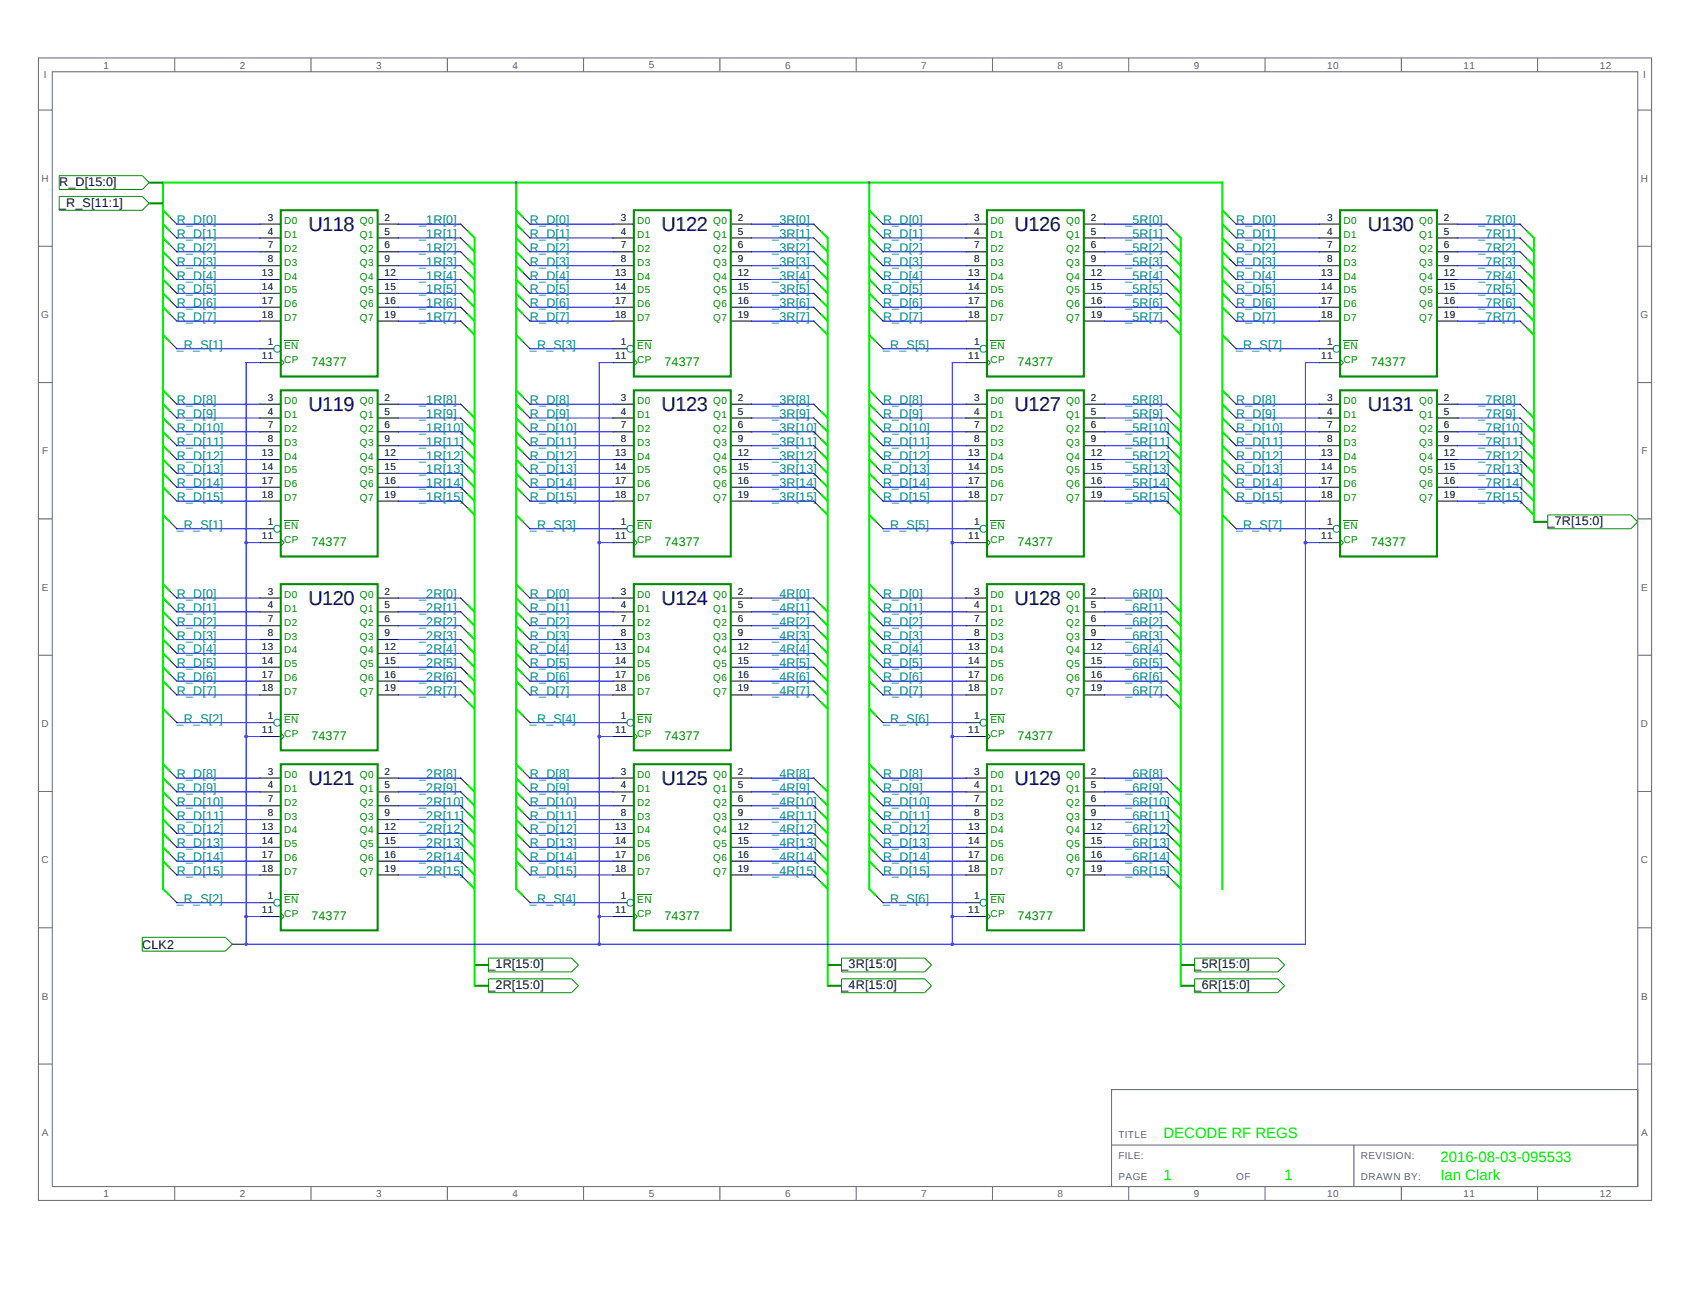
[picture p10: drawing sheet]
<svg xmlns="http://www.w3.org/2000/svg" width="279mm" height="216mm" viewBox="0 0 279 216" stroke-linecap="round" stroke-linejoin="round" font-family="sans-serif">
<defs><g id="words">
<g font-size="3.3">
<text x="51" y="38.2">U118</text>
<text x="109.4" y="38.2">U122</text>
<text x="167.7" y="38.2">U126</text>
<text x="226.1" y="38.2">U130</text>
<text x="51" y="68">U119</text>
<text x="109.4" y="68">U123</text>
<text x="167.7" y="68">U127</text>
<text x="226.1" y="68">U131</text>
<text x="51" y="100">U120</text>
<text x="109.4" y="100">U124</text>
<text x="167.7" y="100">U128</text>
<text x="51" y="129.8">U121</text>
<text x="109.4" y="129.8">U125</text>
<text x="167.7" y="129.8">U129</text>
</g>
<g font-size="2.5" fill="#0e0">
<text x="192.4" y="188.1">DECODE RF REGS</text>
<text x="192.4" y="195">1</text>
<text x="212.4" y="195">1</text>
<text x="238.1" y="192.2">2016-08-03-095533</text>
<text x="238.1" y="195">Ian Clark</text>
</g>
<g font-size="2.1">
<text x="9.8" y="30.7">R_D[15:0]</text>
<text x="9.8" y="34.2">_R_S[11:1]</text>
<text x="255.9" y="86.8">_7R[15:0]</text>
<text x="23.5" y="156.8">CLK2</text>
<text x="80.8" y="160.1">_1R[15:0]</text>
<text x="139.1" y="160.1">_3R[15:0]</text>
<text x="197.5" y="160.1">_5R[15:0]</text>
<text x="80.8" y="163.5">_2R[15:0]</text>
<text x="139.1" y="163.5">_4R[15:0]</text>
<text x="197.5" y="163.5">_6R[15:0]</text>
</g>
<g font-size="2.1" fill="#008b8b">
<text x="29.2" y="41.6">R_D[2]</text>
<text x="29.2" y="39.3">R_D[1]</text>
<text x="29.2" y="37.1">R_D[0]</text>
<text x="69.3" y="37.1">_1R[0]</text>
<text x="69.3" y="39.3">_1R[1]</text>
<text x="69.3" y="41.6">_1R[2]</text>
<text x="87.6" y="41.6">R_D[2]</text>
<text x="87.6" y="39.3">R_D[1]</text>
<text x="87.6" y="37.1">R_D[0]</text>
<text x="127.7" y="37.1">_3R[0]</text>
<text x="127.7" y="39.3">_3R[1]</text>
<text x="127.7" y="41.6">_3R[2]</text>
<text x="146" y="41.6">R_D[2]</text>
<text x="146" y="39.3">R_D[1]</text>
<text x="146" y="37.1">R_D[0]</text>
<text x="186.1" y="37.1">_5R[0]</text>
<text x="186.1" y="39.3">_5R[1]</text>
<text x="186.1" y="41.6">_5R[2]</text>
<text x="204.4" y="41.6">R_D[2]</text>
<text x="204.4" y="39.3">R_D[1]</text>
<text x="204.4" y="37.1">R_D[0]</text>
<text x="244.4" y="37.1">_7R[0]</text>
<text x="244.4" y="39.3">_7R[1]</text>
<text x="244.4" y="41.6">_7R[2]</text>
<text x="29.2" y="46.2">R_D[4]</text>
<text x="29.2" y="43.9">R_D[3]</text>
<text x="69.3" y="43.9">_1R[3]</text>
<text x="69.3" y="46.2">_1R[4]</text>
<text x="87.6" y="46.2">R_D[4]</text>
<text x="87.6" y="43.9">R_D[3]</text>
<text x="127.7" y="43.9">_3R[3]</text>
<text x="127.7" y="46.2">_3R[4]</text>
<text x="146" y="46.2">R_D[4]</text>
<text x="146" y="43.9">R_D[3]</text>
<text x="186.1" y="43.9">_5R[3]</text>
<text x="186.1" y="46.2">_5R[4]</text>
<text x="204.4" y="46.2">R_D[4]</text>
<text x="204.4" y="43.9">R_D[3]</text>
<text x="244.4" y="43.9">_7R[3]</text>
<text x="244.4" y="46.2">_7R[4]</text>
<text x="29.2" y="53.1">R_D[7]</text>
<text x="29.2" y="50.8">R_D[6]</text>
<text x="29.2" y="48.5">R_D[5]</text>
<text x="69.3" y="48.5">_1R[5]</text>
<text x="69.3" y="50.8">_1R[6]</text>
<text x="69.3" y="53.1">_1R[7]</text>
<text x="87.6" y="53.1">R_D[7]</text>
<text x="87.6" y="50.8">R_D[6]</text>
<text x="87.6" y="48.5">R_D[5]</text>
<text x="127.7" y="48.5">_3R[5]</text>
<text x="127.7" y="50.8">_3R[6]</text>
<text x="127.7" y="53.1">_3R[7]</text>
<text x="146" y="53.1">R_D[7]</text>
<text x="146" y="50.8">R_D[6]</text>
<text x="146" y="48.5">R_D[5]</text>
<text x="186.1" y="48.5">_5R[5]</text>
<text x="186.1" y="50.8">_5R[6]</text>
<text x="186.1" y="53.1">_5R[7]</text>
<text x="204.4" y="53.1">R_D[7]</text>
<text x="204.4" y="50.8">R_D[6]</text>
<text x="204.4" y="48.5">R_D[5]</text>
<text x="244.4" y="48.5">_7R[5]</text>
<text x="244.4" y="50.8">_7R[6]</text>
<text x="244.4" y="53.1">_7R[7]</text>
<text x="29.2" y="57.7">_R_S[1]</text>
<text x="87.6" y="57.7">_R_S[3]</text>
<text x="146" y="57.7">_R_S[5]</text>
<text x="204.4" y="57.7">_R_S[7]</text>
<text x="29.2" y="71.4">R_D[10]</text>
<text x="29.2" y="69.1">R_D[9]</text>
<text x="29.2" y="66.8">R_D[8]</text>
<text x="69.3" y="66.8">_1R[8]</text>
<text x="69.3" y="69.1">_1R[9]</text>
<text x="69.3" y="71.4">_1R[10]</text>
<text x="87.6" y="71.4">R_D[10]</text>
<text x="87.6" y="69.1">R_D[9]</text>
<text x="87.6" y="66.8">R_D[8]</text>
<text x="127.7" y="66.8">_3R[8]</text>
<text x="127.7" y="69.1">_3R[9]</text>
<text x="127.7" y="71.4">_3R[10]</text>
<text x="146" y="71.4">R_D[10]</text>
<text x="146" y="69.1">R_D[9]</text>
<text x="146" y="66.8">R_D[8]</text>
<text x="186.1" y="66.8">_5R[8]</text>
<text x="186.1" y="69.1">_5R[9]</text>
<text x="186.1" y="71.4">_5R[10]</text>
<text x="204.4" y="71.4">R_D[10]</text>
<text x="204.4" y="69.1">R_D[9]</text>
<text x="204.4" y="66.8">R_D[8]</text>
<text x="244.4" y="66.8">_7R[8]</text>
<text x="244.4" y="69.1">_7R[9]</text>
<text x="244.4" y="71.4">_7R[10]</text>
<text x="29.2" y="76">R_D[12]</text>
<text x="29.2" y="73.7">R_D[11]</text>
<text x="69.3" y="73.7">_1R[11]</text>
<text x="69.3" y="76">_1R[12]</text>
<text x="87.6" y="76">R_D[12]</text>
<text x="87.6" y="73.7">R_D[11]</text>
<text x="127.7" y="73.7">_3R[11]</text>
<text x="127.7" y="76">_3R[12]</text>
<text x="146" y="76">R_D[12]</text>
<text x="146" y="73.7">R_D[11]</text>
<text x="186.1" y="73.7">_5R[11]</text>
<text x="186.1" y="76">_5R[12]</text>
<text x="204.4" y="76">R_D[12]</text>
<text x="204.4" y="73.7">R_D[11]</text>
<text x="244.4" y="73.7">_7R[11]</text>
<text x="244.4" y="76">_7R[12]</text>
<text x="29.2" y="82.8">R_D[15]</text>
<text x="29.2" y="80.5">R_D[14]</text>
<text x="29.2" y="78.3">R_D[13]</text>
<text x="69.3" y="78.3">_1R[13]</text>
<text x="69.3" y="80.5">_1R[14]</text>
<text x="69.3" y="82.8">_1R[15]</text>
<text x="87.6" y="82.8">R_D[15]</text>
<text x="87.6" y="80.5">R_D[14]</text>
<text x="87.6" y="78.3">R_D[13]</text>
<text x="127.7" y="78.3">_3R[13]</text>
<text x="127.7" y="80.5">_3R[14]</text>
<text x="127.7" y="82.8">_3R[15]</text>
<text x="146" y="82.8">R_D[15]</text>
<text x="146" y="80.5">R_D[14]</text>
<text x="146" y="78.3">R_D[13]</text>
<text x="186.1" y="78.3">_5R[13]</text>
<text x="186.1" y="80.5">_5R[14]</text>
<text x="186.1" y="82.8">_5R[15]</text>
<text x="204.4" y="82.8">R_D[15]</text>
<text x="204.4" y="80.5">R_D[14]</text>
<text x="204.4" y="78.3">R_D[13]</text>
<text x="244.4" y="78.3">_7R[13]</text>
<text x="244.4" y="80.5">_7R[14]</text>
<text x="244.4" y="82.8">_7R[15]</text>
<text x="29.2" y="87.4">_R_S[1]</text>
<text x="87.6" y="87.4">_R_S[3]</text>
<text x="146" y="87.4">_R_S[5]</text>
<text x="204.4" y="87.4">_R_S[7]</text>
<text x="29.2" y="101.2">R_D[1]</text>
<text x="29.2" y="98.9">R_D[0]</text>
<text x="69.3" y="98.9">_2R[0]</text>
<text x="69.3" y="101.2">_2R[1]</text>
<text x="87.6" y="101.2">R_D[1]</text>
<text x="87.6" y="98.9">R_D[0]</text>
<text x="127.7" y="98.9">_4R[0]</text>
<text x="127.7" y="101.2">_4R[1]</text>
<text x="146" y="101.2">R_D[1]</text>
<text x="146" y="98.9">R_D[0]</text>
<text x="186.1" y="98.9">_6R[0]</text>
<text x="186.1" y="101.2">_6R[1]</text>
<text x="29.2" y="105.7">R_D[3]</text>
<text x="29.2" y="103.4">R_D[2]</text>
<text x="69.3" y="103.4">_2R[2]</text>
<text x="69.3" y="105.7">_2R[3]</text>
<text x="87.6" y="105.7">R_D[3]</text>
<text x="87.6" y="103.4">R_D[2]</text>
<text x="127.7" y="103.4">_4R[2]</text>
<text x="127.7" y="105.7">_4R[3]</text>
<text x="146" y="105.7">R_D[3]</text>
<text x="146" y="103.4">R_D[2]</text>
<text x="186.1" y="103.4">_6R[2]</text>
<text x="186.1" y="105.7">_6R[3]</text>
<text x="29.2" y="112.6">R_D[6]</text>
<text x="29.2" y="110.3">R_D[5]</text>
<text x="29.2" y="108">R_D[4]</text>
<text x="69.3" y="108">_2R[4]</text>
<text x="69.3" y="110.3">_2R[5]</text>
<text x="69.3" y="112.6">_2R[6]</text>
<text x="87.6" y="112.6">R_D[6]</text>
<text x="87.6" y="110.3">R_D[5]</text>
<text x="87.6" y="108">R_D[4]</text>
<text x="127.7" y="108">_4R[4]</text>
<text x="127.7" y="110.3">_4R[5]</text>
<text x="127.7" y="112.6">_4R[6]</text>
<text x="146" y="112.6">R_D[6]</text>
<text x="146" y="110.3">R_D[5]</text>
<text x="146" y="108">R_D[4]</text>
<text x="186.1" y="108">_6R[4]</text>
<text x="186.1" y="110.3">_6R[5]</text>
<text x="186.1" y="112.6">_6R[6]</text>
<text x="29.2" y="119.5">_R_S[2]</text>
<text x="29.2" y="114.9">R_D[7]</text>
<text x="69.3" y="114.9">_2R[7]</text>
<text x="87.6" y="119.5">_R_S[4]</text>
<text x="87.6" y="114.9">R_D[7]</text>
<text x="127.7" y="114.9">_4R[7]</text>
<text x="146" y="119.5">_R_S[6]</text>
<text x="146" y="114.9">R_D[7]</text>
<text x="186.1" y="114.9">_6R[7]</text>
<text x="29.2" y="130.9">R_D[9]</text>
<text x="29.2" y="128.6">R_D[8]</text>
<text x="69.3" y="128.6">_2R[8]</text>
<text x="69.3" y="130.9">_2R[9]</text>
<text x="87.6" y="130.9">R_D[9]</text>
<text x="87.6" y="128.6">R_D[8]</text>
<text x="127.7" y="128.6">_4R[8]</text>
<text x="127.7" y="130.9">_4R[9]</text>
<text x="146" y="130.9">R_D[9]</text>
<text x="146" y="128.6">R_D[8]</text>
<text x="186.1" y="128.6">_6R[8]</text>
<text x="186.1" y="130.9">_6R[9]</text>
<text x="29.2" y="137.8">R_D[12]</text>
<text x="29.2" y="135.5">R_D[11]</text>
<text x="29.2" y="133.2">R_D[10]</text>
<text x="69.3" y="133.2">_2R[10]</text>
<text x="69.3" y="135.5">_2R[11]</text>
<text x="69.3" y="137.8">_2R[12]</text>
<text x="87.6" y="137.8">R_D[12]</text>
<text x="87.6" y="135.5">R_D[11]</text>
<text x="87.6" y="133.2">R_D[10]</text>
<text x="127.7" y="133.2">_4R[10]</text>
<text x="127.7" y="135.5">_4R[11]</text>
<text x="127.7" y="137.8">_4R[12]</text>
<text x="146" y="137.8">R_D[12]</text>
<text x="146" y="135.5">R_D[11]</text>
<text x="146" y="133.2">R_D[10]</text>
<text x="186.1" y="133.2">_6R[10]</text>
<text x="186.1" y="135.5">_6R[11]</text>
<text x="186.1" y="137.8">_6R[12]</text>
<text x="29.2" y="142.4">R_D[14]</text>
<text x="29.2" y="140.1">R_D[13]</text>
<text x="69.3" y="140.1">_2R[13]</text>
<text x="69.3" y="142.4">_2R[14]</text>
<text x="87.6" y="142.4">R_D[14]</text>
<text x="87.6" y="140.1">R_D[13]</text>
<text x="127.7" y="140.1">_4R[13]</text>
<text x="127.7" y="142.4">_4R[14]</text>
<text x="146" y="142.4">R_D[14]</text>
<text x="146" y="140.1">R_D[13]</text>
<text x="186.1" y="140.1">_6R[13]</text>
<text x="186.1" y="142.4">_6R[14]</text>
<text x="29.2" y="149.2">_R_S[2]</text>
<text x="29.2" y="144.6">R_D[15]</text>
<text x="69.3" y="144.6">_2R[15]</text>
<text x="87.6" y="149.2">_R_S[4]</text>
<text x="87.6" y="144.6">R_D[15]</text>
<text x="127.7" y="144.6">_4R[15]</text>
<text x="146" y="149.2">_R_S[6]</text>
<text x="146" y="144.6">R_D[15]</text>
<text x="186.1" y="144.6">_6R[15]</text>
</g>
<g font-size="2.1" fill="#008b00">
<text x="51.5" y="60.5">74377</text>
<text x="109.9" y="60.5">74377</text>
<text x="168.2" y="60.5">74377</text>
<text x="226.6" y="60.5">74377</text>
<text x="51.5" y="90.3">74377</text>
<text x="109.9" y="90.3">74377</text>
<text x="168.2" y="90.3">74377</text>
<text x="226.6" y="90.3">74377</text>
<text x="51.5" y="122.3">74377</text>
<text x="109.9" y="122.3">74377</text>
<text x="168.2" y="122.3">74377</text>
<text x="51.5" y="152.1">74377</text>
<text x="109.9" y="152.1">74377</text>
<text x="168.2" y="152.1">74377</text>
</g>
<g font-size="1.7" fill="#666">
<text x="17.1" y="11.3">1</text>
<text x="39.7" y="11.3">2</text>
<text x="62.2" y="11.3">3</text>
<text x="84.7" y="11.3">4</text>
<text x="107.3" y="11.3">5</text>
<text x="129.8" y="11.3">6</text>
<text x="152.3" y="11.3">7</text>
<text x="174.9" y="11.3">8</text>
<text x="197.4" y="11.3">9</text>
<text x="219.4" y="11.3">10</text>
<text x="242" y="11.3">11</text>
<text x="264.5" y="11.3">12</text>
<text x="7.2" y="12.9">I</text>
<text x="271.7" y="12.9">I</text>
<text x="6.9" y="30.1">H</text>
<text x="271.3" y="30.1">H</text>
<text x="6.8" y="52.6">G</text>
<text x="271.2" y="52.6">G</text>
<text x="7" y="75.1">F</text>
<text x="271.4" y="75.1">F</text>
<text x="6.9" y="97.7">E</text>
<text x="271.3" y="97.7">E</text>
<text x="6.9" y="120.2">D</text>
<text x="271.3" y="120.2">D</text>
<text x="6.9" y="142.7">C</text>
<text x="271.3" y="142.7">C</text>
<text x="6.9" y="165.3">B</text>
<text x="271.3" y="165.3">B</text>
<text x="6.9" y="187.8">A</text>
<text x="184.9" y="191.6">FILE:</text>
<text x="184.9" y="188.1">TITLE</text>
<text x="225" y="191.6">REVISION:</text>
<text x="271.3" y="187.8">A</text>
<text x="17.1" y="197.9">1</text>
<text x="39.7" y="197.9">2</text>
<text x="62.2" y="197.9">3</text>
<text x="84.7" y="197.9">4</text>
<text x="107.3" y="197.9">5</text>
<text x="129.8" y="197.9">6</text>
<text x="152.3" y="197.9">7</text>
<text x="174.9" y="197.9">8</text>
<text x="184.9" y="195">PAGE</text>
<text x="197.4" y="197.9">9</text>
<text x="204.4" y="195">OF</text>
<text x="219.4" y="197.9">10</text>
<text x="225" y="195">DRAWN BY:</text>
<text x="242" y="197.9">11</text>
<text x="264.5" y="197.9">12</text>
</g>
<g font-size="1.7">
<text x="44.3" y="36.5">3</text>
<text x="44.3" y="41.1">7</text>
<text x="44.3" y="38.8">4</text>
<text x="63.6" y="36.5">2</text>
<text x="63.6" y="38.8">5</text>
<text x="63.6" y="41.1">6</text>
<text x="102.7" y="36.5">3</text>
<text x="102.7" y="41.1">7</text>
<text x="102.7" y="38.8">4</text>
<text x="122" y="36.5">2</text>
<text x="122" y="38.8">5</text>
<text x="122" y="41.1">6</text>
<text x="161" y="36.5">3</text>
<text x="161" y="41.1">7</text>
<text x="161" y="38.8">4</text>
<text x="180.3" y="36.5">2</text>
<text x="180.3" y="38.8">5</text>
<text x="180.3" y="41.1">6</text>
<text x="219.4" y="36.5">3</text>
<text x="219.4" y="41.1">7</text>
<text x="219.4" y="38.8">4</text>
<text x="238.7" y="36.5">2</text>
<text x="238.7" y="38.8">5</text>
<text x="238.7" y="41.1">6</text>
<text x="43.3" y="45.6">13</text>
<text x="43.3" y="47.9">14</text>
<text x="44.3" y="43.3">8</text>
<text x="63.6" y="43.3">9</text>
<text x="63.6" y="45.6">12</text>
<text x="63.6" y="47.9">15</text>
<text x="101.7" y="45.6">13</text>
<text x="101.7" y="47.9">14</text>
<text x="102.7" y="43.3">8</text>
<text x="122" y="43.3">9</text>
<text x="122" y="45.6">12</text>
<text x="122" y="47.9">15</text>
<text x="160.1" y="45.6">13</text>
<text x="160.1" y="47.9">14</text>
<text x="161" y="43.3">8</text>
<text x="180.3" y="43.3">9</text>
<text x="180.3" y="45.6">12</text>
<text x="180.3" y="47.9">15</text>
<text x="218.4" y="45.6">13</text>
<text x="218.4" y="47.9">14</text>
<text x="219.4" y="43.3">8</text>
<text x="238.7" y="43.3">9</text>
<text x="238.7" y="45.6">12</text>
<text x="238.7" y="47.9">15</text>
<text x="43.3" y="52.5">18</text>
<text x="43.3" y="50.2">17</text>
<text x="63.6" y="50.2">16</text>
<text x="63.6" y="52.5">19</text>
<text x="101.7" y="52.5">18</text>
<text x="101.7" y="50.2">17</text>
<text x="122" y="50.2">16</text>
<text x="122" y="52.5">19</text>
<text x="160.1" y="52.5">18</text>
<text x="160.1" y="50.2">17</text>
<text x="180.3" y="50.2">16</text>
<text x="180.3" y="52.5">19</text>
<text x="218.4" y="52.5">18</text>
<text x="218.4" y="50.2">17</text>
<text x="238.7" y="50.2">16</text>
<text x="238.7" y="52.5">19</text>
<text x="43.3" y="59.4">11</text>
<text x="44.3" y="57.1">1</text>
<text x="101.7" y="59.4">11</text>
<text x="102.7" y="57.1">1</text>
<text x="160.1" y="59.4">11</text>
<text x="161" y="57.1">1</text>
<text x="218.4" y="59.4">11</text>
<text x="219.4" y="57.1">1</text>
<text x="44.3" y="66.2">3</text>
<text x="44.3" y="70.8">7</text>
<text x="44.3" y="68.5">4</text>
<text x="63.6" y="66.2">2</text>
<text x="63.6" y="68.5">5</text>
<text x="63.6" y="70.8">6</text>
<text x="102.7" y="66.2">3</text>
<text x="102.7" y="70.8">7</text>
<text x="102.7" y="68.5">4</text>
<text x="122" y="66.2">2</text>
<text x="122" y="68.5">5</text>
<text x="122" y="70.8">6</text>
<text x="161" y="66.2">3</text>
<text x="161" y="70.8">7</text>
<text x="161" y="68.5">4</text>
<text x="180.3" y="66.2">2</text>
<text x="180.3" y="68.5">5</text>
<text x="180.3" y="70.8">6</text>
<text x="219.4" y="66.2">3</text>
<text x="219.4" y="70.8">7</text>
<text x="219.4" y="68.5">4</text>
<text x="238.7" y="66.2">2</text>
<text x="238.7" y="68.5">5</text>
<text x="238.7" y="70.8">6</text>
<text x="43.3" y="75.4">13</text>
<text x="43.3" y="77.7">14</text>
<text x="44.3" y="73.1">8</text>
<text x="63.6" y="73.1">9</text>
<text x="63.6" y="75.4">12</text>
<text x="63.6" y="77.7">15</text>
<text x="101.7" y="75.4">13</text>
<text x="101.7" y="77.7">14</text>
<text x="102.7" y="73.1">8</text>
<text x="122" y="73.1">9</text>
<text x="122" y="75.4">12</text>
<text x="122" y="77.7">15</text>
<text x="160.1" y="75.4">13</text>
<text x="160.1" y="77.7">14</text>
<text x="161" y="73.1">8</text>
<text x="180.3" y="73.1">9</text>
<text x="180.3" y="75.4">12</text>
<text x="180.3" y="77.7">15</text>
<text x="218.4" y="75.4">13</text>
<text x="218.4" y="77.7">14</text>
<text x="219.4" y="73.1">8</text>
<text x="238.7" y="73.1">9</text>
<text x="238.7" y="75.4">12</text>
<text x="238.7" y="77.7">15</text>
<text x="43.3" y="82.3">18</text>
<text x="43.3" y="80">17</text>
<text x="63.6" y="80">16</text>
<text x="63.6" y="82.3">19</text>
<text x="101.7" y="82.3">18</text>
<text x="101.7" y="80">17</text>
<text x="122" y="80">16</text>
<text x="122" y="82.3">19</text>
<text x="160.1" y="82.3">18</text>
<text x="160.1" y="80">17</text>
<text x="180.3" y="80">16</text>
<text x="180.3" y="82.3">19</text>
<text x="218.4" y="82.3">18</text>
<text x="218.4" y="80">17</text>
<text x="238.7" y="80">16</text>
<text x="238.7" y="82.3">19</text>
<text x="43.3" y="89.1">11</text>
<text x="44.3" y="86.8">1</text>
<text x="101.7" y="89.1">11</text>
<text x="102.7" y="86.8">1</text>
<text x="160.1" y="89.1">11</text>
<text x="161" y="86.8">1</text>
<text x="218.4" y="89.1">11</text>
<text x="219.4" y="86.8">1</text>
<text x="44.3" y="98.3">3</text>
<text x="44.3" y="100.6">4</text>
<text x="63.6" y="98.3">2</text>
<text x="63.6" y="100.6">5</text>
<text x="102.7" y="98.3">3</text>
<text x="102.7" y="100.6">4</text>
<text x="122" y="98.3">2</text>
<text x="122" y="100.6">5</text>
<text x="161" y="98.3">3</text>
<text x="161" y="100.6">4</text>
<text x="180.3" y="98.3">2</text>
<text x="180.3" y="100.6">5</text>
<text x="43.3" y="107.4">13</text>
<text x="44.3" y="105.2">8</text>
<text x="44.3" y="102.9">7</text>
<text x="63.6" y="102.9">6</text>
<text x="63.6" y="105.2">9</text>
<text x="63.6" y="107.4">12</text>
<text x="101.7" y="107.4">13</text>
<text x="102.7" y="105.2">8</text>
<text x="102.7" y="102.9">7</text>
<text x="122" y="102.9">6</text>
<text x="122" y="105.2">9</text>
<text x="122" y="107.4">12</text>
<text x="160.1" y="107.4">13</text>
<text x="161" y="105.2">8</text>
<text x="161" y="102.9">7</text>
<text x="180.3" y="102.9">6</text>
<text x="180.3" y="105.2">9</text>
<text x="180.3" y="107.4">12</text>
<text x="43.3" y="112">17</text>
<text x="43.3" y="109.7">14</text>
<text x="63.6" y="109.7">15</text>
<text x="63.6" y="112">16</text>
<text x="101.7" y="112">17</text>
<text x="101.7" y="109.7">14</text>
<text x="122" y="109.7">15</text>
<text x="122" y="112">16</text>
<text x="160.1" y="112">17</text>
<text x="160.1" y="109.7">14</text>
<text x="180.3" y="109.7">15</text>
<text x="180.3" y="112">16</text>
<text x="43.3" y="114.3">18</text>
<text x="44.3" y="118.9">1</text>
<text x="63.6" y="114.3">19</text>
<text x="101.7" y="114.3">18</text>
<text x="102.7" y="118.9">1</text>
<text x="122" y="114.3">19</text>
<text x="160.1" y="114.3">18</text>
<text x="161" y="118.9">1</text>
<text x="180.3" y="114.3">19</text>
<text x="43.3" y="121.2">11</text>
<text x="101.7" y="121.2">11</text>
<text x="160.1" y="121.2">11</text>
<text x="44.3" y="128">3</text>
<text x="44.3" y="130.3">4</text>
<text x="63.6" y="128">2</text>
<text x="63.6" y="130.3">5</text>
<text x="102.7" y="128">3</text>
<text x="102.7" y="130.3">4</text>
<text x="122" y="128">2</text>
<text x="122" y="130.3">5</text>
<text x="161" y="128">3</text>
<text x="161" y="130.3">4</text>
<text x="180.3" y="128">2</text>
<text x="180.3" y="130.3">5</text>
<text x="43.3" y="137.2">13</text>
<text x="44.3" y="134.9">8</text>
<text x="44.3" y="132.6">7</text>
<text x="63.6" y="132.6">6</text>
<text x="63.6" y="134.9">9</text>
<text x="63.6" y="137.2">12</text>
<text x="101.7" y="137.2">13</text>
<text x="102.7" y="134.9">8</text>
<text x="102.7" y="132.6">7</text>
<text x="122" y="132.6">6</text>
<text x="122" y="134.9">9</text>
<text x="122" y="137.2">12</text>
<text x="160.1" y="137.2">13</text>
<text x="161" y="134.9">8</text>
<text x="161" y="132.6">7</text>
<text x="180.3" y="132.6">6</text>
<text x="180.3" y="134.9">9</text>
<text x="180.3" y="137.2">12</text>
<text x="43.3" y="141.8">17</text>
<text x="43.3" y="139.5">14</text>
<text x="63.6" y="139.5">15</text>
<text x="63.6" y="141.8">16</text>
<text x="101.7" y="141.8">17</text>
<text x="101.7" y="139.5">14</text>
<text x="122" y="139.5">15</text>
<text x="122" y="141.8">16</text>
<text x="160.1" y="141.8">17</text>
<text x="160.1" y="139.5">14</text>
<text x="180.3" y="139.5">15</text>
<text x="180.3" y="141.8">16</text>
<text x="43.3" y="144.1">18</text>
<text x="44.3" y="148.7">1</text>
<text x="63.6" y="144.1">19</text>
<text x="101.7" y="144.1">18</text>
<text x="102.7" y="148.7">1</text>
<text x="122" y="144.1">19</text>
<text x="160.1" y="144.1">18</text>
<text x="161" y="148.7">1</text>
<text x="180.3" y="144.1">19</text>
<text x="43.3" y="150.9">11</text>
<text x="101.7" y="150.9">11</text>
<text x="160.1" y="150.9">11</text>
</g>
<g font-size="1.7" fill="#008b00">
<text x="47" y="37.1">D0</text>
<text x="47" y="41.6">D2</text>
<text x="47" y="39.3">D1</text>
<text x="59.5" y="37.1">Q0</text>
<text x="59.5" y="39.3">Q1</text>
<text x="59.5" y="41.6">Q2</text>
<text x="105.4" y="37.1">D0</text>
<text x="105.4" y="41.6">D2</text>
<text x="105.4" y="39.3">D1</text>
<text x="117.9" y="37.1">Q0</text>
<text x="117.9" y="39.3">Q1</text>
<text x="117.9" y="41.6">Q2</text>
<text x="163.7" y="37.1">D0</text>
<text x="163.7" y="41.6">D2</text>
<text x="163.7" y="39.3">D1</text>
<text x="176.3" y="37.1">Q0</text>
<text x="176.3" y="39.3">Q1</text>
<text x="176.3" y="41.6">Q2</text>
<text x="222.1" y="37.1">D0</text>
<text x="222.1" y="41.6">D2</text>
<text x="222.1" y="39.3">D1</text>
<text x="234.6" y="37.1">Q0</text>
<text x="234.6" y="39.3">Q1</text>
<text x="234.6" y="41.6">Q2</text>
<text x="47" y="46.2">D4</text>
<text x="47" y="43.9">D3</text>
<text x="59.5" y="43.9">Q3</text>
<text x="59.5" y="46.2">Q4</text>
<text x="105.4" y="46.2">D4</text>
<text x="105.4" y="43.9">D3</text>
<text x="117.9" y="43.9">Q3</text>
<text x="117.9" y="46.2">Q4</text>
<text x="163.7" y="46.2">D4</text>
<text x="163.7" y="43.9">D3</text>
<text x="176.3" y="43.9">Q3</text>
<text x="176.3" y="46.2">Q4</text>
<text x="222.1" y="46.2">D4</text>
<text x="222.1" y="43.9">D3</text>
<text x="234.6" y="43.9">Q3</text>
<text x="234.6" y="46.2">Q4</text>
<text x="47" y="53.1">D7</text>
<text x="47" y="50.8">D6</text>
<text x="47" y="48.5">D5</text>
<text x="59.5" y="48.5">Q5</text>
<text x="59.5" y="50.8">Q6</text>
<text x="59.5" y="53.1">Q7</text>
<text x="105.4" y="53.1">D7</text>
<text x="105.4" y="50.8">D6</text>
<text x="105.4" y="48.5">D5</text>
<text x="117.9" y="48.5">Q5</text>
<text x="117.9" y="50.8">Q6</text>
<text x="117.9" y="53.1">Q7</text>
<text x="163.7" y="53.1">D7</text>
<text x="163.7" y="50.8">D6</text>
<text x="163.7" y="48.5">D5</text>
<text x="176.3" y="48.5">Q5</text>
<text x="176.3" y="50.8">Q6</text>
<text x="176.3" y="53.1">Q7</text>
<text x="222.1" y="53.1">D7</text>
<text x="222.1" y="50.8">D6</text>
<text x="222.1" y="48.5">D5</text>
<text x="234.6" y="48.5">Q5</text>
<text x="234.6" y="50.8">Q6</text>
<text x="234.6" y="53.1">Q7</text>
<text x="47" y="57.7">EN</text>
<text x="47" y="59.9">CP</text>
<text x="105.4" y="57.7">EN</text>
<text x="105.4" y="59.9">CP</text>
<text x="163.7" y="57.7">EN</text>
<text x="163.7" y="59.9">CP</text>
<text x="222.1" y="57.7">EN</text>
<text x="222.1" y="59.9">CP</text>
<text x="47" y="66.8">D0</text>
<text x="47" y="71.4">D2</text>
<text x="47" y="69.1">D1</text>
<text x="59.5" y="66.8">Q0</text>
<text x="59.5" y="69.1">Q1</text>
<text x="59.5" y="71.4">Q2</text>
<text x="105.4" y="66.8">D0</text>
<text x="105.4" y="71.4">D2</text>
<text x="105.4" y="69.1">D1</text>
<text x="117.9" y="66.8">Q0</text>
<text x="117.9" y="69.1">Q1</text>
<text x="117.9" y="71.4">Q2</text>
<text x="163.7" y="66.8">D0</text>
<text x="163.7" y="71.4">D2</text>
<text x="163.7" y="69.1">D1</text>
<text x="176.3" y="66.8">Q0</text>
<text x="176.3" y="69.1">Q1</text>
<text x="176.3" y="71.4">Q2</text>
<text x="222.1" y="66.8">D0</text>
<text x="222.1" y="71.4">D2</text>
<text x="222.1" y="69.1">D1</text>
<text x="234.6" y="66.8">Q0</text>
<text x="234.6" y="69.1">Q1</text>
<text x="234.6" y="71.4">Q2</text>
<text x="47" y="76">D4</text>
<text x="47" y="73.7">D3</text>
<text x="59.5" y="73.7">Q3</text>
<text x="59.5" y="76">Q4</text>
<text x="105.4" y="76">D4</text>
<text x="105.4" y="73.7">D3</text>
<text x="117.9" y="73.7">Q3</text>
<text x="117.9" y="76">Q4</text>
<text x="163.7" y="76">D4</text>
<text x="163.7" y="73.7">D3</text>
<text x="176.3" y="73.7">Q3</text>
<text x="176.3" y="76">Q4</text>
<text x="222.1" y="76">D4</text>
<text x="222.1" y="73.7">D3</text>
<text x="234.6" y="73.7">Q3</text>
<text x="234.6" y="76">Q4</text>
<text x="47" y="82.8">D7</text>
<text x="47" y="80.5">D6</text>
<text x="47" y="78.3">D5</text>
<text x="59.5" y="78.3">Q5</text>
<text x="59.5" y="80.5">Q6</text>
<text x="59.5" y="82.8">Q7</text>
<text x="105.4" y="82.8">D7</text>
<text x="105.4" y="80.5">D6</text>
<text x="105.4" y="78.3">D5</text>
<text x="117.9" y="78.3">Q5</text>
<text x="117.9" y="80.5">Q6</text>
<text x="117.9" y="82.8">Q7</text>
<text x="163.7" y="82.8">D7</text>
<text x="163.7" y="80.5">D6</text>
<text x="163.7" y="78.3">D5</text>
<text x="176.3" y="78.3">Q5</text>
<text x="176.3" y="80.5">Q6</text>
<text x="176.3" y="82.8">Q7</text>
<text x="222.1" y="82.8">D7</text>
<text x="222.1" y="80.5">D6</text>
<text x="222.1" y="78.3">D5</text>
<text x="234.6" y="78.3">Q5</text>
<text x="234.6" y="80.5">Q6</text>
<text x="234.6" y="82.8">Q7</text>
<text x="47" y="87.4">EN</text>
<text x="47" y="89.7">CP</text>
<text x="105.4" y="87.4">EN</text>
<text x="105.4" y="89.7">CP</text>
<text x="163.7" y="87.4">EN</text>
<text x="163.7" y="89.7">CP</text>
<text x="222.1" y="87.4">EN</text>
<text x="222.1" y="89.7">CP</text>
<text x="47" y="98.9">D0</text>
<text x="47" y="101.2">D1</text>
<text x="59.5" y="98.9">Q0</text>
<text x="59.5" y="101.2">Q1</text>
<text x="105.4" y="98.9">D0</text>
<text x="105.4" y="101.2">D1</text>
<text x="117.9" y="98.9">Q0</text>
<text x="117.9" y="101.2">Q1</text>
<text x="163.7" y="98.9">D0</text>
<text x="163.7" y="101.2">D1</text>
<text x="176.3" y="98.9">Q0</text>
<text x="176.3" y="101.2">Q1</text>
<text x="47" y="105.7">D3</text>
<text x="47" y="103.4">D2</text>
<text x="59.5" y="103.4">Q2</text>
<text x="59.5" y="105.7">Q3</text>
<text x="105.4" y="105.7">D3</text>
<text x="105.4" y="103.4">D2</text>
<text x="117.9" y="103.4">Q2</text>
<text x="117.9" y="105.7">Q3</text>
<text x="163.7" y="105.7">D3</text>
<text x="163.7" y="103.4">D2</text>
<text x="176.3" y="103.4">Q2</text>
<text x="176.3" y="105.7">Q3</text>
<text x="47" y="108">D4</text>
<text x="47" y="112.6">D6</text>
<text x="47" y="110.3">D5</text>
<text x="59.5" y="108">Q4</text>
<text x="59.5" y="110.3">Q5</text>
<text x="59.5" y="112.6">Q6</text>
<text x="105.4" y="108">D4</text>
<text x="105.4" y="112.6">D6</text>
<text x="105.4" y="110.3">D5</text>
<text x="117.9" y="108">Q4</text>
<text x="117.9" y="110.3">Q5</text>
<text x="117.9" y="112.6">Q6</text>
<text x="163.7" y="108">D4</text>
<text x="163.7" y="112.6">D6</text>
<text x="163.7" y="110.3">D5</text>
<text x="176.3" y="108">Q4</text>
<text x="176.3" y="110.3">Q5</text>
<text x="176.3" y="112.6">Q6</text>
<text x="47" y="119.5">EN</text>
<text x="47" y="114.9">D7</text>
<text x="59.5" y="114.9">Q7</text>
<text x="105.4" y="119.5">EN</text>
<text x="105.4" y="114.9">D7</text>
<text x="117.9" y="114.9">Q7</text>
<text x="163.7" y="119.5">EN</text>
<text x="163.7" y="114.9">D7</text>
<text x="176.3" y="114.9">Q7</text>
<text x="47" y="121.8">CP</text>
<text x="105.4" y="121.8">CP</text>
<text x="163.7" y="121.8">CP</text>
<text x="47" y="128.6">D0</text>
<text x="47" y="130.9">D1</text>
<text x="59.5" y="128.6">Q0</text>
<text x="59.5" y="130.9">Q1</text>
<text x="105.4" y="128.6">D0</text>
<text x="105.4" y="130.9">D1</text>
<text x="117.9" y="128.6">Q0</text>
<text x="117.9" y="130.9">Q1</text>
<text x="163.7" y="128.6">D0</text>
<text x="163.7" y="130.9">D1</text>
<text x="176.3" y="128.6">Q0</text>
<text x="176.3" y="130.9">Q1</text>
<text x="47" y="137.8">D4</text>
<text x="47" y="135.5">D3</text>
<text x="47" y="133.2">D2</text>
<text x="59.5" y="133.2">Q2</text>
<text x="59.5" y="135.5">Q3</text>
<text x="59.5" y="137.8">Q4</text>
<text x="105.4" y="137.8">D4</text>
<text x="105.4" y="135.5">D3</text>
<text x="105.4" y="133.2">D2</text>
<text x="117.9" y="133.2">Q2</text>
<text x="117.9" y="135.5">Q3</text>
<text x="117.9" y="137.8">Q4</text>
<text x="163.7" y="137.8">D4</text>
<text x="163.7" y="135.5">D3</text>
<text x="163.7" y="133.2">D2</text>
<text x="176.3" y="133.2">Q2</text>
<text x="176.3" y="135.5">Q3</text>
<text x="176.3" y="137.8">Q4</text>
<text x="47" y="142.4">D6</text>
<text x="47" y="140.1">D5</text>
<text x="59.5" y="140.1">Q5</text>
<text x="59.5" y="142.4">Q6</text>
<text x="105.4" y="142.4">D6</text>
<text x="105.4" y="140.1">D5</text>
<text x="117.9" y="140.1">Q5</text>
<text x="117.9" y="142.4">Q6</text>
<text x="163.7" y="142.4">D6</text>
<text x="163.7" y="140.1">D5</text>
<text x="176.3" y="140.1">Q5</text>
<text x="176.3" y="142.4">Q6</text>
<text x="47" y="149.2">EN</text>
<text x="47" y="144.6">D7</text>
<text x="59.5" y="144.6">Q7</text>
<text x="105.4" y="149.2">EN</text>
<text x="105.4" y="144.6">D7</text>
<text x="117.9" y="144.6">Q7</text>
<text x="163.7" y="149.2">EN</text>
<text x="163.7" y="144.6">D7</text>
<text x="176.3" y="144.6">Q7</text>
<text x="47" y="151.5">CP</text>
<text x="105.4" y="151.5">CP</text>
<text x="163.7" y="151.5">CP</text>
</g>
</g></defs>
<g fill="none" stroke="#666" stroke-width=".17">
<path d="M6.3 9.6h266.7v188.8h-266.7zM6.3 18.2h2.3M8.6 11.9h262.2v184.3h-262.2zM28.9 9.6v2.3M51.4 9.6v2.3M74 9.6v2.3M96.5 9.6v2.3M119 9.6v2.3M141.5 9.6v2.3M164.1 9.6v2.3M186.6 9.6v2.3M209.1 9.6v2.3"/>
<path d="M231.7 9.6v2.3M254.2 9.6v2.3M270.8 18.2h2.2M6.3 40.7h2.3M270.8 40.7h2.2M6.3 63.3h2.3M270.8 63.3h2.2M6.3 85.8h2.3M270.8 85.8h2.2M6.3 108.3h2.3M270.8 108.3h2.2M6.3 130.8h2.3"/>
<path d="M270.8 130.8h2.2M6.3 153.4h2.3M270.8 153.4h2.2M6.3 175.9h2.3M270.8 175.9h2.2M28.9 196.2v2.2M51.4 196.2v2.2M74 196.2v2.2M96.5 196.2v2.2M119 196.2v2.2M141.5 196.2v2.2M164.1 196.2v2.2"/>
<path d="M183.8 180.1h87v16.1h-87zM183.8 189.3h87M186.6 196.2v2.2M209.1 196.2v2.2M223.8 189.3v6.9M231.7 196.2v2.2M254.2 196.2v2.2"/>
</g>
<g fill="none" stroke="#000" stroke-width=".17">
<path d="M28.1 38.2l1.1 1.1M28.1 35.9l1.1 1.2M43 37.1h3.4M43 39.3h3.4M62.4 37.1h3.5M62.4 39.3h3.5M76.2 37.1l1.1 1.1M76.2 39.3l1.1 1.2M86.5 38.2l1.1 1.1M86.5 35.9l1.1 1.2M101.4 37.1h3.4M101.4 39.3h3.4"/>
<path d="M120.8 37.1h3.4M120.8 39.3h3.4M134.5 37.1l1.2 1.1M134.5 39.3l1.2 1.2M144.9 38.2l1.1 1.1M144.9 35.9l1.1 1.2M159.7 37.1h3.5M159.7 39.3h3.5M179.2 37.1h3.4M179.2 39.3h3.4M192.9 37.1l1.2 1.1M192.9 39.3l1.2 1.2"/>
<path d="M203.2 38.2l1.2 1.1M203.2 35.9l1.2 1.2M218.1 37.1h3.4M218.1 39.3h3.4M237.6 37.1h3.4M237.6 39.3h3.4M251.3 37.1l1.1 1.1M251.3 39.3l1.1 1.2M28.1 51.9l1.1 1.2M28.1 49.6l1.1 1.2M28.1 47.4l1.1 1.1M28.1 45.1l1.1 1.1"/>
<path d="M28.1 42.8l1.1 1.1M28.1 40.5l1.1 1.1M28.1 56.5l1.1 1.2M43 46.2h3.4M43 43.9h3.4M43 41.6h3.4M43 57.7h2.3M43 59.9h3.4M43 53.1h3.4M43 50.8h3.4M43 48.5h3.4M62.4 46.2h3.5"/>
<path d="M62.4 43.9h3.5M62.4 41.6h3.5M62.4 53.1h3.5M62.4 50.8h3.5M62.4 48.5h3.5M76.2 41.6l1.1 1.2M76.2 43.9l1.1 1.2M76.2 46.2l1.1 1.2M76.2 48.5l1.1 1.1M76.2 50.8l1.1 1.1M76.2 53.1l1.1 1.1M86.5 51.9l1.1 1.2"/>
<path d="M86.5 49.6l1.1 1.2M86.5 47.4l1.1 1.1M86.5 45.1l1.1 1.1M86.5 42.8l1.1 1.1M86.5 40.5l1.1 1.1M86.5 56.5l1.1 1.2M101.4 46.2h3.4M101.4 43.9h3.4M101.4 41.6h3.4M101.4 57.7h2.2M101.4 59.9h3.4M101.4 53.1h3.4"/>
<path d="M101.4 50.8h3.4M101.4 48.5h3.4M120.8 46.2h3.4M120.8 43.9h3.4M120.8 41.6h3.4M120.8 53.1h3.4M120.8 50.8h3.4M120.8 48.5h3.4M134.5 41.6l1.2 1.2M134.5 43.9l1.2 1.2M134.5 46.2l1.2 1.2M134.5 48.5l1.2 1.1"/>
<path d="M134.5 50.8l1.2 1.1M134.5 53.1l1.2 1.1M144.9 51.9l1.1 1.2M144.9 49.6l1.1 1.2M144.9 47.4l1.1 1.1M144.9 45.1l1.1 1.1M144.9 42.8l1.1 1.1M144.9 40.5l1.1 1.1M144.9 56.5l1.1 1.2M159.7 46.2h3.5M159.7 43.9h3.5M159.7 41.6h3.5"/>
<path d="M159.7 57.7h2.3M159.7 59.9h3.5M159.7 53.1h3.5M159.7 50.8h3.5M159.7 48.5h3.5M179.2 46.2h3.4M179.2 43.9h3.4M179.2 41.6h3.4M179.2 53.1h3.4M179.2 50.8h3.4M179.2 48.5h3.4M192.9 41.6l1.2 1.2"/>
<path d="M192.9 43.9l1.2 1.2M192.9 46.2l1.2 1.2M192.9 48.5l1.2 1.1M192.9 50.8l1.2 1.1M192.9 53.1l1.2 1.1M203.2 51.9l1.2 1.2M203.2 49.6l1.2 1.2M203.2 47.4l1.2 1.1M203.2 45.1l1.2 1.1M203.2 42.8l1.2 1.1M203.2 40.5l1.2 1.1M203.2 56.5l1.2 1.2"/>
<path d="M218.1 46.2h3.4M218.1 43.9h3.4M218.1 41.6h3.4M218.1 57.7h2.3M218.1 59.9h3.4M218.1 53.1h3.4M218.1 50.8h3.4M218.1 48.5h3.4M237.6 46.2h3.4M237.6 43.9h3.4M237.6 41.6h3.4M237.6 53.1h3.4"/>
<path d="M237.6 50.8h3.4M237.6 48.5h3.4M251.3 41.6l1.1 1.2M251.3 43.9l1.1 1.2M251.3 46.2l1.1 1.2M251.3 48.5l1.1 1.1M251.3 50.8l1.1 1.1M251.3 53.1l1.1 1.1M28.1 79.4l1.1 1.1M28.1 77.1l1.1 1.2M28.1 74.8l1.1 1.2M28.1 72.5l1.1 1.2"/>
<path d="M28.1 70.2l1.1 1.2M28.1 68l1.1 1.1M28.1 65.7l1.1 1.1M43 66.8h3.4M43 76h3.4M43 73.7h3.4M43 71.4h3.4M43 69.1h3.4M43 78.3h3.4M62.4 66.8h3.5M62.4 76h3.5M62.4 73.7h3.5"/>
<path d="M62.4 71.4h3.5M62.4 69.1h3.5M62.4 78.3h3.5M76.2 66.8l1.1 1.2M76.2 69.1l1.1 1.1M76.2 71.4l1.1 1.1M76.2 73.7l1.1 1.1M76.2 76l1.1 1.1M76.2 78.3l1.1 1.1M86.5 79.4l1.1 1.1M86.5 77.1l1.1 1.2M86.5 74.8l1.1 1.2"/>
<path d="M86.5 72.5l1.1 1.2M86.5 70.2l1.1 1.2M86.5 68l1.1 1.1M86.5 65.7l1.1 1.1M101.4 66.8h3.4M101.4 76h3.4M101.4 73.7h3.4M101.4 71.4h3.4M101.4 69.1h3.4M101.4 78.3h3.4M120.8 66.8h3.4M120.8 76h3.4"/>
<path d="M120.8 73.7h3.4M120.8 71.4h3.4M120.8 69.1h3.4M120.8 78.3h3.4M134.5 66.8l1.2 1.2M134.5 69.1l1.2 1.1M134.5 71.4l1.2 1.1M134.5 73.7l1.2 1.1M134.5 76l1.2 1.1M134.5 78.3l1.2 1.1M144.9 79.4l1.1 1.1M144.9 77.1l1.1 1.2"/>
<path d="M144.9 74.8l1.1 1.2M144.9 72.5l1.1 1.2M144.9 70.2l1.1 1.2M144.9 68l1.1 1.1M144.9 65.7l1.1 1.1M159.7 66.8h3.5M159.7 76h3.5M159.7 73.7h3.5M159.7 71.4h3.5M159.7 69.1h3.5M159.7 78.3h3.5M179.2 66.8h3.4"/>
<path d="M179.2 76h3.4M179.2 73.7h3.4M179.2 71.4h3.4M179.2 69.1h3.4M179.2 78.3h3.4M192.9 69.1l1.2 1.1M192.9 66.8l1.2 1.2M192.9 71.4l1.2 1.1M192.9 73.7l1.2 1.1M192.9 76l1.2 1.1M192.9 78.3l1.2 1.1M203.2 79.4l1.2 1.1"/>
<path d="M203.2 77.1l1.2 1.2M203.2 74.8l1.2 1.2M203.2 72.5l1.2 1.2M203.2 70.2l1.2 1.2M203.2 68l1.2 1.1M203.2 65.7l1.2 1.1M218.1 66.8h3.4M218.1 76h3.4M218.1 73.7h3.4M218.1 71.4h3.4M218.1 69.1h3.4M218.1 78.3h3.4"/>
<path d="M237.6 66.8h3.4M237.6 76h3.4M237.6 73.7h3.4M237.6 71.4h3.4M237.6 69.1h3.4M237.6 78.3h3.4M251.3 66.8l1.1 1.2M251.3 69.1l1.1 1.1M251.3 71.4l1.1 1.1M251.3 73.7l1.1 1.1M251.3 76l1.1 1.1M251.3 78.3l1.1 1.1"/>
<path d="M28.1 97.7l1.1 1.2M28.1 81.7l1.1 1.1M28.1 86.3l1.1 1.1M43 87.4h2.3M43 89.7h3.4M43 82.8h3.4M43 80.5h3.4M43 98.9h3.4M62.4 82.8h3.5M62.4 80.5h3.5M62.4 98.9h3.5M76.2 80.5l1.1 1.2"/>
<path d="M76.2 82.8l1.1 1.2M76.2 98.9l1.1 1.1M86.5 81.7l1.1 1.1M86.5 97.7l1.1 1.2M86.5 86.3l1.1 1.1M101.4 87.4h2.2M101.4 89.7h3.4M101.4 82.8h3.4M101.4 80.5h3.4M101.4 98.9h3.4M120.8 82.8h3.4M120.8 80.5h3.4"/>
<path d="M120.8 98.9h3.4M134.5 80.5l1.2 1.2M134.5 82.8l1.2 1.2M134.5 98.9l1.2 1.1M144.9 97.7l1.1 1.2M144.9 81.7l1.1 1.1M144.9 86.3l1.1 1.1M159.7 87.4h2.3M159.7 89.7h3.5M159.7 82.8h3.5M159.7 80.5h3.5M159.7 98.9h3.5"/>
<path d="M179.2 82.8h3.4M179.2 80.5h3.4M179.2 98.9h3.4M192.9 98.9l1.2 1.1M192.9 80.5l1.2 1.2M192.9 82.8l1.2 1.2M203.2 81.7l1.2 1.1M203.2 86.3l1.2 1.1M218.1 87.4h2.3M218.1 89.7h3.4M218.1 82.8h3.4M218.1 80.5h3.4"/>
<path d="M237.6 82.8h3.4M237.6 80.5h3.4M251.3 80.5l1.1 1.2M251.3 82.8l1.1 1.2M28.1 118.3l1.1 1.2M28.1 113.7l1.1 1.2M28.1 111.5l1.1 1.1M28.1 109.2l1.1 1.1M28.1 106.9l1.1 1.1M28.1 104.6l1.1 1.1M28.1 102.3l1.1 1.1M28.1 100l1.1 1.2"/>
<path d="M43 108h3.4M43 105.7h3.4M43 103.4h3.4M43 101.2h3.4M43 119.5h2.3M43 114.9h3.4M43 112.6h3.4M43 110.3h3.4M62.4 108h3.5M62.4 105.7h3.5M62.4 103.4h3.5M62.4 101.2h3.5"/>
<path d="M62.4 114.9h3.5M62.4 112.6h3.5M62.4 110.3h3.5M76.2 101.2l1.1 1.1M76.2 103.4l1.1 1.2M76.2 105.7l1.1 1.2M76.2 108l1.1 1.2M76.2 110.3l1.1 1.2M76.2 112.6l1.1 1.1M76.2 114.9l1.1 1.1M86.5 118.3l1.1 1.2M86.5 113.7l1.1 1.2"/>
<path d="M86.5 111.5l1.1 1.1M86.5 109.2l1.1 1.1M86.5 106.9l1.1 1.1M86.5 104.6l1.1 1.1M86.5 102.3l1.1 1.1M86.5 100l1.1 1.2M101.4 108h3.4M101.4 105.7h3.4M101.4 103.4h3.4M101.4 101.2h3.4M101.4 119.5h2.2M101.4 114.9h3.4"/>
<path d="M101.4 112.6h3.4M101.4 110.3h3.4M120.8 108h3.4M120.8 105.7h3.4M120.8 103.4h3.4M120.8 101.2h3.4M120.8 114.9h3.4M120.8 112.6h3.4M120.8 110.3h3.4M134.5 108l1.2 1.2M134.5 101.2l1.2 1.1M134.5 103.4l1.2 1.2"/>
<path d="M134.5 105.7l1.2 1.2M134.5 110.3l1.2 1.2M134.5 112.6l1.2 1.1M134.5 114.9l1.2 1.1M144.9 118.3l1.1 1.2M144.9 113.7l1.1 1.2M144.9 111.5l1.1 1.1M144.9 109.2l1.1 1.1M144.9 106.9l1.1 1.1M144.9 104.6l1.1 1.1M144.9 102.3l1.1 1.1M144.9 100l1.1 1.2"/>
<path d="M159.7 108h3.5M159.7 105.7h3.5M159.7 103.4h3.5M159.7 101.2h3.5M159.7 119.5h2.3M159.7 114.9h3.5M159.7 112.6h3.5M159.7 110.3h3.5M179.2 108h3.4M179.2 105.7h3.4M179.2 103.4h3.4M179.2 101.2h3.4"/>
<path d="M179.2 114.9h3.4M179.2 112.6h3.4M179.2 110.3h3.4M192.9 101.2l1.2 1.1M192.9 103.4l1.2 1.2M192.9 105.7l1.2 1.2M192.9 108l1.2 1.2M192.9 110.3l1.2 1.2M192.9 112.6l1.2 1.1M192.9 114.9l1.2 1.1M28.1 138.9l1.1 1.2M28.1 136.6l1.1 1.2"/>
<path d="M28.1 134.3l1.1 1.2M28.1 132.1l1.1 1.1M28.1 129.8l1.1 1.1M28.1 127.5l1.1 1.1M43 121.8h3.4M43 128.6h3.4M43 137.8h3.4M43 135.5h3.4M43 133.2h3.4M43 130.9h3.4M62.4 128.6h3.5M62.4 137.8h3.5"/>
<path d="M62.4 135.5h3.5M62.4 133.2h3.5M62.4 130.9h3.5M76.2 128.6l1.1 1.2M76.2 130.9l1.1 1.2M76.2 133.2l1.1 1.1M76.2 135.5l1.1 1.1M76.2 137.8l1.1 1.1M86.5 138.9l1.1 1.2M86.5 136.6l1.1 1.2M86.5 134.3l1.1 1.2M86.5 132.1l1.1 1.1"/>
<path d="M86.5 129.8l1.1 1.1M86.5 127.5l1.1 1.1M101.4 121.8h3.4M101.4 128.6h3.4M101.4 137.8h3.4M101.4 135.5h3.4M101.4 133.2h3.4M101.4 130.9h3.4M120.8 128.6h3.4M120.8 137.8h3.4M120.8 135.5h3.4M120.8 133.2h3.4"/>
<path d="M120.8 130.9h3.4M134.5 128.6l1.2 1.2M134.5 130.9l1.2 1.2M134.5 133.2l1.2 1.1M134.5 135.5l1.2 1.1M134.5 137.8l1.2 1.1M144.9 138.9l1.1 1.2M144.9 136.6l1.1 1.2M144.9 134.3l1.1 1.2M144.9 132.1l1.1 1.1M144.9 129.8l1.1 1.1M144.9 127.5l1.1 1.1"/>
<path d="M159.7 121.8h3.5M159.7 128.6h3.5M159.7 137.8h3.5M159.7 135.5h3.5M159.7 133.2h3.5M159.7 130.9h3.5M179.2 128.6h3.4M179.2 137.8h3.4M179.2 135.5h3.4M179.2 133.2h3.4M179.2 130.9h3.4M192.9 128.6l1.2 1.2"/>
<path d="M192.9 130.9l1.2 1.2M192.9 133.2l1.2 1.1M192.9 135.5l1.2 1.1M192.9 137.8l1.2 1.1M28.1 148.1l1.1 1.1M28.1 143.5l1.1 1.1M28.1 141.2l1.1 1.2M38.4 156.1h2.3M43 149.2h2.3M43 151.5h3.4M43 144.6h3.4M43 142.4h3.4"/>
<path d="M43 140.1h3.4M62.4 144.6h3.5M62.4 142.4h3.5M62.4 140.1h3.5M76.2 140.1l1.1 1.1M76.2 142.4l1.1 1.1M76.2 144.6l1.1 1.2M86.5 143.5l1.1 1.1M86.5 148.1l1.1 1.1M86.5 141.2l1.1 1.2M101.4 149.2h2.2M101.4 151.5h3.4"/>
<path d="M101.4 144.6h3.4M101.4 142.4h3.4M101.4 140.1h3.4M120.8 144.6h3.4M120.8 142.4h3.4M120.8 140.1h3.4M134.5 140.1l1.2 1.1M134.5 142.4l1.2 1.1M134.5 144.6l1.2 1.2M144.9 148.1l1.1 1.1M144.9 143.5l1.1 1.1M144.9 141.2l1.1 1.2"/>
<path d="M159.7 149.2h2.3M159.7 151.5h3.5M159.7 144.6h3.5M159.7 142.4h3.5M159.7 140.1h3.5M179.2 144.6h3.4M179.2 142.4h3.4M179.2 140.1h3.4M192.9 140.1l1.2 1.1M192.9 142.4l1.2 1.1M192.9 144.6l1.2 1.2"/>
</g>
<g fill="none" stroke="#008b8b" stroke-width=".17">
<circle cx="45.8" cy="57.7" r=".58"/>
<circle cx="104.2" cy="57.7" r=".58"/>
<circle cx="162.6" cy="57.7" r=".58"/>
<circle cx="221" cy="57.7" r=".58"/>
<circle cx="45.8" cy="87.4" r=".58"/>
<circle cx="104.2" cy="87.4" r=".58"/>
<circle cx="162.6" cy="87.4" r=".58"/>
<circle cx="221" cy="87.4" r=".58"/>
<circle cx="45.8" cy="119.5" r=".58"/>
<circle cx="104.2" cy="119.5" r=".58"/>
<circle cx="162.6" cy="119.5" r=".58"/>
<circle cx="45.8" cy="149.2" r=".58"/>
<circle cx="104.2" cy="149.2" r=".58"/>
<circle cx="162.6" cy="149.2" r=".58"/>
</g>
<g fill="none" stroke="#008b00" stroke-width=".17">
<path d="M9.8 29h13.7l1.2 1.2-1.2 1.1h-13.7zM9.8 32.5h13.7l1.2 1.1-1.2 1.2h-13.7zM46.4 59.4l.6 .5-.6 .6M47 56.2h2.4M104.8 59.4l.6 .5-.6 .6M105.4 56.2h2.4M163.2 59.4l.5 .5-.5 .6M163.7 56.2h2.5M221.5 59.4l.6 .5-.6 .6M222.1 56.2h2.5M46.4 89.1l.6 .6-.6 .6M47 86h2.4"/>
<path d="M104.8 89.1l.6 .6-.6 .6M105.4 86h2.4M163.2 89.1l.5 .6-.5 .6M163.7 86h2.5M221.5 89.1l.6 .6-.6 .6M222.1 86h2.5M255.9 85.1h13.7l1.2 1.2-1.2 1.1h-13.7zM47 118h2.4M105.4 118h2.4M163.7 118h2.5M46.4 121.2l.6 .6-.6 .5M104.8 121.2l.6 .6-.6 .5"/>
<path d="M163.2 121.2l.5 .6-.5 .5M23.5 154.9h13.8l1.1 1.2-1.1 1.1h-13.8zM46.4 150.9l.6 .6-.6 .6M47 147.8h2.4M80.8 158.4h13.7l1.1 1.1-1.1 1.2h-13.7zM104.8 150.9l.6 .6-.6 .6M105.4 147.8h2.4M139.1 158.4h13.8l1.1 1.1-1.1 1.2h-13.8zM163.2 150.9l.5 .6-.5 .6M163.7 147.8h2.5M197.5 158.4h13.7l1.2 1.1-1.2 1.2h-13.7zM80.8 161.8h13.7l1.1 1.2-1.1 1.1h-13.7z"/>
<path d="M139.1 161.8h13.8l1.1 1.2-1.1 1.1h-13.8zM197.5 161.8h13.7l1.2 1.2-1.2 1.1h-13.7z"/>
</g>
<g fill="none" stroke="#008b00" stroke-width=".34">
<path d="M24.7 30.2h2.3M24.7 33.6h2.3M46.4 34.8h16v27.4h-16zM104.8 34.8h16v27.4h-16zM163.2 34.8h16v27.4h-16zM221.5 34.8h16.1v27.4h-16.1zM46.4 64.5h16v27.5h-16zM104.8 64.5h16v27.5h-16zM163.2 64.5h16v27.5h-16zM221.5 64.5h16.1v27.5h-16.1zM46.4 96.6h16v27.4h-16zM104.8 96.6h16v27.4h-16z"/>
<path d="M163.2 96.6h16v27.4h-16zM253.6 86.3h2.3M46.4 126.3h16v27.5h-16zM104.8 126.3h16v27.5h-16zM163.2 126.3h16v27.5h-16zM78.5 159.5h2.3M136.8 159.5h2.3M195.2 159.5h2.3M78.5 163h2.3M136.8 163h2.3M195.2 163h2.3"/>
</g>
<g fill="none" stroke="#00f" stroke-width=".17">
<path d="M29.2 39.3h13.8M29.2 37.1h13.8M65.9 39.3h10.3M65.9 37.1h10.3M87.6 39.3h13.8M87.6 37.1h13.8M124.2 39.3h10.3M124.2 37.1h10.3M146 39.3h13.7M146 37.1h13.7M182.6 39.3h10.3M182.6 37.1h10.3"/>
<path d="M204.4 39.3h13.7M204.4 37.1h13.7M241 39.3h10.3M241 37.1h10.3M29.2 53.1h13.8M29.2 50.8h13.8M29.2 48.5h13.8M29.2 46.2h13.8M29.2 43.9h13.8M29.2 41.6h13.8M29.2 57.7h13.8M43 59.9h-2.3v96.2h175.1v-96.2h2.3"/>
<path d="M65.9 53.1h10.3M65.9 50.8h10.3M65.9 48.5h10.3M65.9 46.2h10.3M65.9 43.9h10.3M65.9 41.6h10.3M87.6 53.1h13.8M87.6 50.8h13.8M87.6 48.5h13.8M87.6 46.2h13.8M87.6 43.9h13.8M87.6 41.6h13.8"/>
<path d="M87.6 57.7h13.8M101.4 59.9h-2.3v96.2M124.2 53.1h10.3M124.2 50.8h10.3M124.2 48.5h10.3M124.2 46.2h10.3M124.2 43.9h10.3M124.2 41.6h10.3M146 53.1h13.7M146 50.8h13.7M146 48.5h13.7M146 46.2h13.7"/>
<path d="M146 43.9h13.7M146 41.6h13.7M146 57.7h13.7M159.7 59.9h-2.3v96.2M182.6 53.1h10.3M182.6 50.8h10.3M182.6 48.5h10.3M182.6 46.2h10.3M182.6 43.9h10.3M182.6 41.6h10.3M204.4 53.1h13.7M204.4 50.8h13.7"/>
<path d="M204.4 48.5h13.7M204.4 46.2h13.7M204.4 43.9h13.7M204.4 41.6h13.7M204.4 57.7h13.7M241 53.1h10.3M241 50.8h10.3M241 48.5h10.3M241 46.2h10.3M241 43.9h10.3M241 41.6h10.3M29.2 78.3h13.8"/>
<path d="M29.2 76h13.8M29.2 73.7h13.8M29.2 71.4h13.8M29.2 69.1h13.8M29.2 66.8h13.8M65.9 78.3h10.3M65.9 76h10.3M65.9 73.7h10.3M65.9 71.4h10.3M65.9 69.1h10.3M65.9 66.8h10.3M87.6 78.3h13.8"/>
<path d="M87.6 76h13.8M87.6 73.7h13.8M87.6 71.4h13.8M87.6 69.1h13.8M87.6 66.8h13.8M124.2 78.3h10.3M124.2 76h10.3M124.2 73.7h10.3M124.2 71.4h10.3M124.2 69.1h10.3M124.2 66.8h10.3M146 78.3h13.7"/>
<path d="M146 76h13.7M146 73.7h13.7M146 71.4h13.7M146 69.1h13.7M146 66.8h13.7M182.6 78.3h10.3M182.6 76h10.3M182.6 73.7h10.3M182.6 71.4h10.3M182.6 69.1h10.3M182.6 66.8h10.3M204.4 78.3h13.7"/>
<path d="M204.4 76h13.7M204.4 73.7h13.7M204.4 71.4h13.7M204.4 69.1h13.7M204.4 66.8h13.7M241 78.3h10.3M241 76h10.3M241 73.7h10.3M241 71.4h10.3M241 69.1h10.3M241 66.8h10.3M29.2 98.9h13.8"/>
<path d="M29.2 82.8h13.8M29.2 80.5h13.8M29.2 87.4h13.8M40.7 89.7h2.3M65.9 98.9h10.3M65.9 82.8h10.3M65.9 80.5h10.3M87.6 98.9h13.8M87.6 82.8h13.8M87.6 80.5h13.8M87.6 87.4h13.8M99.1 89.7h2.3"/>
<path d="M124.2 98.9h10.3M124.2 82.8h10.3M124.2 80.5h10.3M146 98.9h13.7M146 82.8h13.7M146 80.5h13.7M146 87.4h13.7M157.4 89.7h2.3M182.6 98.9h10.3M182.6 82.8h10.3M182.6 80.5h10.3M204.4 82.8h13.7"/>
<path d="M204.4 80.5h13.7M204.4 87.4h13.7M215.8 89.7h2.3M241 82.8h10.3M241 80.5h10.3M29.2 119.5h13.8M29.2 114.9h13.8M29.2 112.6h13.8M29.2 110.3h13.8M29.2 108h13.8M29.2 105.7h13.8M29.2 103.4h13.8"/>
<path d="M29.2 101.2h13.8M65.9 114.9h10.3M65.9 112.6h10.3M65.9 110.3h10.3M65.9 108h10.3M65.9 105.7h10.3M65.9 103.4h10.3M65.9 101.2h10.3M87.6 119.5h13.8M87.6 114.9h13.8M87.6 112.6h13.8M87.6 110.3h13.8"/>
<path d="M87.6 108h13.8M87.6 105.7h13.8M87.6 103.4h13.8M87.6 101.2h13.8M124.2 114.9h10.3M124.2 112.6h10.3M124.2 110.3h10.3M124.2 108h10.3M124.2 105.7h10.3M124.2 103.4h10.3M124.2 101.2h10.3M146 119.5h13.7"/>
<path d="M146 114.9h13.7M146 112.6h13.7M146 110.3h13.7M146 108h13.7M146 105.7h13.7M146 103.4h13.7M146 101.2h13.7M182.6 114.9h10.3M182.6 112.6h10.3M182.6 110.3h10.3M182.6 108h10.3M182.6 105.7h10.3"/>
<path d="M182.6 103.4h10.3M182.6 101.2h10.3M29.2 137.8h13.8M29.2 135.5h13.8M29.2 133.2h13.8M29.2 130.9h13.8M29.2 128.6h13.8M40.7 121.8h2.3M65.9 137.8h10.3M65.9 135.5h10.3M65.9 133.2h10.3M65.9 130.9h10.3"/>
<path d="M65.9 128.6h10.3M87.6 137.8h13.8M87.6 135.5h13.8M87.6 133.2h13.8M87.6 130.9h13.8M87.6 128.6h13.8M99.1 121.8h2.3M124.2 137.8h10.3M124.2 135.5h10.3M124.2 133.2h10.3M124.2 130.9h10.3M124.2 128.6h10.3"/>
<path d="M146 137.8h13.7M146 135.5h13.7M146 133.2h13.7M146 130.9h13.7M146 128.6h13.7M157.4 121.8h2.3M182.6 137.8h10.3M182.6 135.5h10.3M182.6 133.2h10.3M182.6 130.9h10.3M182.6 128.6h10.3M29.2 149.2h13.8"/>
<path d="M29.2 144.6h13.8M29.2 142.4h13.8M29.2 140.1h13.8M40.7 151.5h2.3M65.9 144.6h10.3M65.9 142.4h10.3M65.9 140.1h10.3M87.6 149.2h13.8M87.6 144.6h13.8M87.6 142.4h13.8M87.6 140.1h13.8M99.1 151.5h2.3"/>
<path d="M124.2 144.6h10.3M124.2 142.4h10.3M124.2 140.1h10.3M146 149.2h13.7M146 144.6h13.7M146 142.4h13.7M146 140.1h13.7M157.4 151.5h2.3M182.6 144.6h10.3M182.6 142.4h10.3M182.6 140.1h10.3"/>
</g>
<g fill="none" stroke="#0e0" stroke-width=".34">
<path d="M27 39.3l1.1 1.2M27 37.1l1.1 1.1M27 34.8l1.1 1.1M77.3 38.2l1.2 1.1v123.7M85.3 30.2v116.7l1.2 1.2M85.3 39.3l1.2 1.2M85.3 37.1l1.2 1.1M85.3 34.8l1.2 1.1M135.7 38.2l1.1 1.1v123.7M143.7 30.2v116.7l1.2 1.2M143.7 39.3l1.2 1.2M143.7 37.1l1.2 1.1"/>
<path d="M143.7 34.8l1.2 1.1M194.1 38.2l1.1 1.1v123.7M202.1 39.3l1.1 1.2M202.1 37.1l1.1 1.1M202.1 34.8l1.1 1.1M252.4 38.2l1.2 1.1v47M27 50.8l1.1 1.1M27 48.5l1.1 1.1M27 46.2l1.1 1.2M27 43.9l1.1 1.2M27 41.6l1.1 1.2M27 55.4l1.1 1.1"/>
<path d="M77.3 40.5l1.2 1.1M77.3 42.8l1.2 1.1M77.3 45.1l1.2 1.1M77.3 47.4l1.2 1.1M77.3 49.6l1.2 1.2M77.3 51.9l1.2 1.2M77.3 54.2l1.2 1.2M85.3 50.8l1.2 1.1M85.3 48.5l1.2 1.1M85.3 46.2l1.2 1.2M85.3 43.9l1.2 1.2M85.3 41.6l1.2 1.2"/>
<path d="M85.3 55.4l1.2 1.1M135.7 42.8l1.1 1.1M135.7 40.5l1.1 1.1M135.7 45.1l1.1 1.1M135.7 47.4l1.1 1.1M135.7 49.6l1.1 1.2M135.7 51.9l1.1 1.2M135.7 54.2l1.1 1.2M143.7 50.8l1.2 1.1M143.7 48.5l1.2 1.1M143.7 46.2l1.2 1.2M143.7 43.9l1.2 1.2"/>
<path d="M143.7 41.6l1.2 1.2M143.7 55.4l1.2 1.1M194.1 40.5l1.1 1.1M194.1 42.8l1.1 1.1M194.1 45.1l1.1 1.1M194.1 47.4l1.1 1.1M194.1 49.6l1.1 1.2M194.1 51.9l1.1 1.2M194.1 54.2l1.1 1.2M202.1 50.8l1.1 1.1M202.1 48.5l1.1 1.1M202.1 46.2l1.1 1.2"/>
<path d="M202.1 43.9l1.1 1.2M202.1 41.6l1.1 1.2M202.1 55.4l1.1 1.1M252.4 40.5l1.2 1.1M252.4 42.8l1.2 1.1M252.4 45.1l1.2 1.1M252.4 47.4l1.2 1.1M252.4 49.6l1.2 1.2M252.4 51.9l1.2 1.2M252.4 54.2l1.2 1.2M27 78.3l1.1 1.1M27 76l1.1 1.1"/>
<path d="M27 73.7l1.1 1.1M27 71.4l1.1 1.1M27 69.1l1.1 1.1M27 66.8l1.1 1.2M27 64.5l1.1 1.2M77.3 68l1.2 1.1M77.3 70.2l1.2 1.2M77.3 72.5l1.2 1.2M77.3 74.8l1.2 1.2M77.3 77.1l1.2 1.2M77.3 79.4l1.2 1.1M85.3 78.3l1.2 1.1"/>
<path d="M85.3 76l1.2 1.1M85.3 73.7l1.2 1.1M85.3 71.4l1.2 1.1M85.3 69.1l1.2 1.1M85.3 66.8l1.2 1.2M85.3 64.5l1.2 1.2M135.7 68l1.1 1.1M135.7 70.2l1.1 1.2M135.7 72.5l1.1 1.2M135.7 74.8l1.1 1.2M135.7 77.1l1.1 1.2M135.7 79.4l1.1 1.1"/>
<path d="M143.7 78.3l1.2 1.1M143.7 76l1.2 1.1M143.7 73.7l1.2 1.1M143.7 71.4l1.2 1.1M143.7 69.1l1.2 1.1M143.7 66.8l1.2 1.2M143.7 64.5l1.2 1.2M194.1 70.2l1.1 1.2M194.1 68l1.1 1.1M194.1 72.5l1.1 1.2M194.1 74.8l1.1 1.2M194.1 77.1l1.1 1.2"/>
<path d="M194.1 79.4l1.1 1.1M202.1 78.3l1.1 1.1M202.1 76l1.1 1.1M202.1 73.7l1.1 1.1M202.1 71.4l1.1 1.1M202.1 69.1l1.1 1.1M202.1 66.8l1.1 1.2M202.1 64.5l1.1 1.2M252.4 68l1.2 1.1M252.4 70.2l1.2 1.2M252.4 72.5l1.2 1.2M252.4 74.8l1.2 1.2"/>
<path d="M252.4 77.1l1.2 1.2M252.4 79.4l1.2 1.1M27 98.9l1.1 1.1M27 96.6l1.1 1.1M27 80.5l1.1 1.2M27 85.1l1.1 1.2M77.3 81.7l1.2 1.1M77.3 84l1.2 1.1M85.3 80.5l1.2 1.2M85.3 98.9l1.2 1.1M85.3 96.6l1.2 1.1M85.3 85.1l1.2 1.2"/>
<path d="M135.7 81.7l1.1 1.1M135.7 84l1.1 1.1M143.7 98.9l1.2 1.1M143.7 96.6l1.2 1.1M143.7 80.5l1.2 1.2M143.7 85.1l1.2 1.2M194.1 81.7l1.1 1.1M194.1 84l1.1 1.1M202.1 80.5l1.1 1.2M202.1 85.1l1.1 1.2M252.4 81.7l1.2 1.1M252.4 84l1.2 1.1"/>
<path d="M27 117.2l1.1 1.1M27 112.6l1.1 1.1M27 110.3l1.1 1.2M27 108l1.1 1.2M27 105.7l1.1 1.2M27 103.4l1.1 1.2M27 101.2l1.1 1.1M77.3 100l1.2 1.2M77.3 102.3l1.2 1.1M77.3 104.6l1.2 1.1M77.3 106.9l1.2 1.1M77.3 109.2l1.2 1.1"/>
<path d="M77.3 111.5l1.2 1.1M77.3 113.7l1.2 1.2M77.3 116l1.2 1.2M85.3 117.2l1.2 1.1M85.3 112.6l1.2 1.1M85.3 110.3l1.2 1.2M85.3 108l1.2 1.2M85.3 105.7l1.2 1.2M85.3 103.4l1.2 1.2M85.3 101.2l1.2 1.1M135.7 109.2l1.1 1.1M135.7 100l1.1 1.2"/>
<path d="M135.7 102.3l1.1 1.1M135.7 104.6l1.1 1.1M135.7 106.9l1.1 1.1M135.7 111.5l1.1 1.1M135.7 113.7l1.1 1.2M135.7 116l1.1 1.2M143.7 117.2l1.2 1.1M143.7 112.6l1.2 1.1M143.7 110.3l1.2 1.2M143.7 108l1.2 1.2M143.7 105.7l1.2 1.2M143.7 103.4l1.2 1.2"/>
<path d="M143.7 101.2l1.2 1.1M194.1 100l1.1 1.2M194.1 102.3l1.1 1.1M194.1 104.6l1.1 1.1M194.1 106.9l1.1 1.1M194.1 109.2l1.1 1.1M194.1 111.5l1.1 1.1M194.1 113.7l1.1 1.2M194.1 116l1.1 1.2M27 137.8l1.1 1.1M27 135.5l1.1 1.1M27 133.2l1.1 1.1"/>
<path d="M27 130.9l1.1 1.2M27 128.6l1.1 1.2M27 126.3l1.1 1.2M77.3 129.8l1.2 1.1M77.3 132.1l1.2 1.1M77.3 134.3l1.2 1.2M77.3 136.6l1.2 1.2M77.3 138.9l1.2 1.2M85.3 137.8l1.2 1.1M85.3 135.5l1.2 1.1M85.3 133.2l1.2 1.1M85.3 130.9l1.2 1.2"/>
<path d="M85.3 128.6l1.2 1.2M85.3 126.3l1.2 1.2M135.7 129.8l1.1 1.1M135.7 132.1l1.1 1.1M135.7 134.3l1.1 1.2M135.7 136.6l1.1 1.2M135.7 138.9l1.1 1.2M143.7 137.8l1.2 1.1M143.7 135.5l1.2 1.1M143.7 133.2l1.2 1.1M143.7 130.9l1.2 1.2M143.7 128.6l1.2 1.2"/>
<path d="M143.7 126.3l1.2 1.2M194.1 129.8l1.1 1.1M194.1 132.1l1.1 1.1M194.1 134.3l1.1 1.2M194.1 136.6l1.1 1.2M194.1 138.9l1.1 1.2M27 142.4l1.1 1.1M27 140.1l1.1 1.1M77.3 141.2l1.2 1.2M77.3 143.5l1.2 1.1M77.3 145.8l1.2 1.1M85.3 142.4l1.2 1.1"/>
<path d="M85.3 140.1l1.2 1.1M135.7 141.2l1.1 1.2M135.7 143.5l1.1 1.1M135.7 145.8l1.1 1.1M143.7 142.4l1.2 1.1M143.7 140.1l1.2 1.1M194.1 141.2l1.1 1.2M194.1 143.5l1.1 1.1M194.1 145.8l1.1 1.1M202.1 146.9v-116.7h-175.1v116.7l1.1 1.2"/>
</g>
<g fill="#a020f0">
<path d="M40.5 151.3h.4l.1 .2-.1 .2h-.4l-.1-.2z"/>
<path d="M40.5 121.5h.4l.1 .3-.1 .2h-.4l-.1-.2z"/>
<path d="M40.5 89.5h.4l.1 .2-.1 .2h-.4l-.1-.2z"/>
<path d="M40.5 155.9h.4l.1 .2-.1 .2h-.4l-.1-.2z"/>
<path d="M85.2 30h.2l.1 .2-.1 .1h-.2v-.1z"/>
<path d="M143.6 30h.2l.1 .2-.1 .1h-.2l-.1-.1z"/>
<path d="M98.9 151.3h.4l.1 .2-.1 .2h-.4l-.1-.2z"/>
<path d="M98.9 121.5h.4l.1 .3-.1 .2h-.4l-.1-.2z"/>
<path d="M98.9 89.5h.4l.1 .2-.1 .2h-.4l-.1-.2z"/>
<path d="M98.9 155.9h.4l.1 .2-.1 .2h-.4l-.1-.2z"/>
<path d="M157.2 155.9h.4l.1 .2-.1 .2h-.4v-.2z"/>
<path d="M157.2 151.3h.4l.1 .2-.1 .2h-.4v-.2z"/>
<path d="M157.2 121.5h.4l.1 .3-.1 .2h-.4v-.2z"/>
<path d="M157.2 89.5h.4l.1 .2-.1 .2h-.4v-.2z"/>
<path d="M215.6 89.5h.4l.1 .2-.1 .2h-.4l-.1-.2z"/>
</g>
<use href="#words"/>
</svg>
